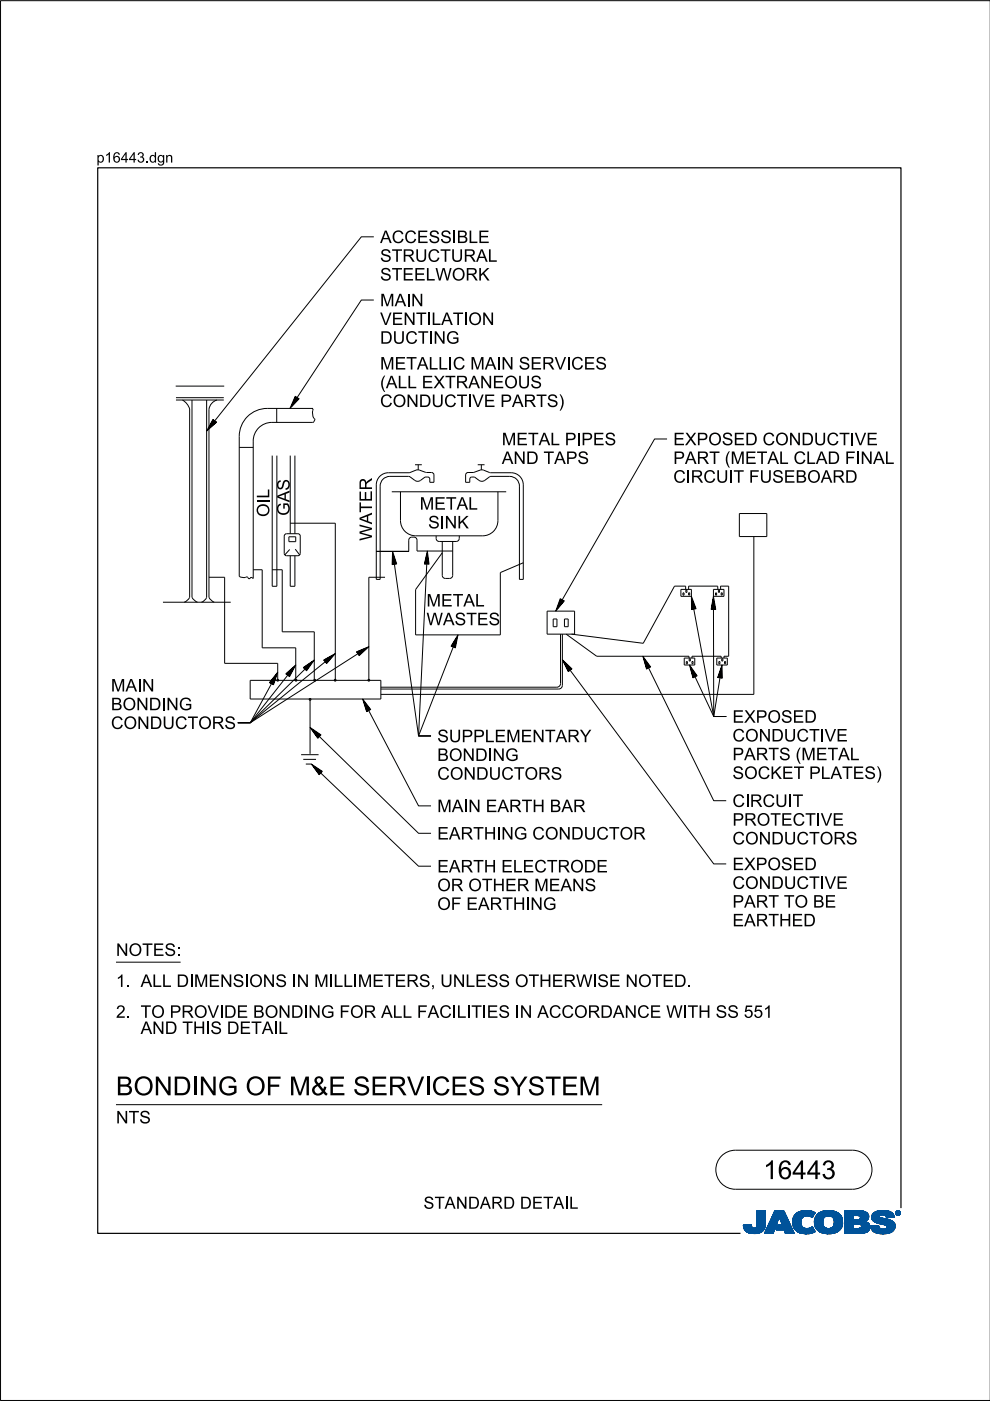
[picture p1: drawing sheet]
<svg xmlns="http://www.w3.org/2000/svg" width="210mm" height="297mm" viewBox="0 0 210 297" stroke-linecap="round" stroke-linejoin="round" font-family="sans-serif">
<defs><g id="words">
<g font-size="4">
<text x="24.6" y="232.2">BON</text>
<text x="36.6" y="232.2">DI</text>
<text x="42.2" y="232.2">N</text>
<text x="46.2" y="232.2">G OF M</text>
<text x="65.9" y="232.2">&amp;E SERVI</text>
<text x="91.5" y="232.2">CES SYSTEM</text>
<text x="161.8" y="250">16443</text>
</g>
<g font-size="2.6">
<text x="80.6" y="51.5">ACCESSI</text>
<text x="96.8" y="51.5">BLE</text>
<text x="80.6" y="59.5">STEELW ORK</text>
<text x="80.6" y="55.5">STRUCTURAL</text>
<text x="80.6" y="64.9">M</text>
<text x="83.7" y="64.9">AI</text>
<text x="87.2" y="64.9">N</text>
<text x="80.6" y="68.9">VEN</text>
<text x="88.2" y="68.9">TIATI</text>
<text x="91.5" y="68.9">L</text>
<text x="99.3" y="68.9">ON</text>
<text x="80.6" y="72.9">DUCTI</text>
<text x="91.9" y="72.9">N</text>
<text x="94.6" y="72.9">G</text>
<text x="80.6" y="82.3">(</text>
<text x="80.6" y="78.3">M</text>
<text x="81.8" y="82.3">ALLEXTRAN</text>
<text x="83.7" y="78.3">ETALLI</text>
<text x="96" y="78.3">C M</text>
<text x="102.8" y="78.3">AI</text>
<text x="104.4" y="82.3">EOUS</text>
<text x="106.3" y="78.3">N</text>
<text x="110" y="78.3">SERVI</text>
<text x="121.1" y="78.3">CES</text>
<text x="80.6" y="86.3">CON</text>
<text x="88.8" y="86.3">DUCTI</text>
<text x="100.1" y="86.3">VE PARTS)</text>
<text x="106.4" y="94.4">M</text>
<text x="109.5" y="94.4">ETALPI</text>
<text x="123.3" y="94.4">PES</text>
<text x="142.8" y="94.4">EXPOSED CON</text>
<text x="169.9" y="94.4">DUCTI</text>
<text x="181.2" y="94.4">VE</text>
<text x="106.4" y="98.4">AN</text>
<text x="111.5" y="98.4">D TAPS</text>
<text x="142.8" y="98.4">PART (</text>
<text x="154.9" y="98.4">M</text>
<text x="158" y="98.4">ETALCLAD FI</text>
<text x="182.4" y="98.4">N</text>
<text x="185.1" y="98.4">AL</text>
<text x="142.8" y="102.3">CI</text>
<text x="146.5" y="102.3">RCUI</text>
<text x="155.5" y="102.3">T FUSEBOARD</text>
<text x="57.1" y="109.6" transform="rotate(-90 57.1 109.6)">OIL</text>
<text x="61.4" y="109.4" transform="rotate(-90 61.4 109.4)">GAS</text>
<text x="89" y="108.1">M</text>
<text x="92.1" y="108.1">ETAL</text>
<text x="94.3" y="112">N</text>
<text x="96.9" y="112">K</text>
<text x="78.9" y="114.7" transform="rotate(-90 78.9 114.7)">WATER</text>
<text x="90.4" y="128.6">M</text>
<text x="93.5" y="128.6">ETAL</text>
<text x="90.4" y="132.6">W ASTES</text>
<text x="23.5" y="146.6">M</text>
<text x="26.6" y="146.6">AI</text>
<text x="30.1" y="146.6">N</text>
<text x="23.5" y="154.6">CON</text>
<text x="23.5" y="150.6">BON</text>
<text x="31.5" y="150.6">DI</text>
<text x="31.7" y="154.6">DUCTORS</text>
<text x="35.2" y="150.6">N</text>
<text x="37.9" y="150.6">G</text>
<text x="155.3" y="153.2">EXPOSED</text>
<text x="92.7" y="161.3">BON</text>
<text x="92.7" y="157.4">SUPPLEM</text>
<text x="100.7" y="161.3">DI</text>
<text x="104.4" y="161.3">N</text>
<text x="107.1" y="161.3">G</text>
<text x="110.4" y="157.4">EN</text>
<text x="115.5" y="157.4">TARY</text>
<text x="155.3" y="161.2">PARTS (</text>
<text x="155.3" y="157.2">CON</text>
<text x="163.5" y="157.2">DUCTI</text>
<text x="169.9" y="161.2">M</text>
<text x="173" y="161.2">ETAL</text>
<text x="174.8" y="157.2">VE</text>
<text x="92.7" y="165.3">CON</text>
<text x="100.9" y="165.3">DUCTORS</text>
<text x="155.3" y="165.2">SOCKET PLATES)</text>
<text x="92.7" y="172.2">M</text>
<text x="95.8" y="172.2">AI</text>
<text x="99.3" y="172.2">N</text>
<text x="103" y="172.2">EARTH</text>
<text x="116.6" y="172.2">BAR</text>
<text x="155.3" y="171.1">CI</text>
<text x="159" y="171.1">RCUI</text>
<text x="168" y="171.1">T</text>
<text x="92.7" y="178">EARTH</text>
<text x="105.3" y="178">I</text>
<text x="109" y="178">G CON</text>
<text x="121.1" y="178">DUCTOR</text>
<text x="155.3" y="179">CON</text>
<text x="155.3" y="175.1">PROTECTI</text>
<text x="163.5" y="179">DUCTORS</text>
<text x="174" y="175.1">VE</text>
<text x="92.7" y="185">EARTH</text>
<text x="106.3" y="185">ELECTRODE</text>
<text x="155.3" y="184.5">EXPOSED</text>
<text x="92.7" y="188.9">OR OTH</text>
<text x="107.1" y="188.9">ER M</text>
<text x="116.4" y="188.9">EAN</text>
<text x="124" y="188.9">S</text>
<text x="155.3" y="188.5">CON</text>
<text x="163.5" y="188.5">DUCTI</text>
<text x="174.8" y="188.5">VE</text>
<text x="92.7" y="192.9">OF EARTH</text>
<text x="111.4" y="192.9">I</text>
<text x="115.1" y="192.9">G</text>
<text x="155.3" y="196.4">EARTH</text>
<text x="155.3" y="192.4">PART TO BE</text>
<text x="167.8" y="196.4">ED</text>
<text x="24.6" y="202.7">N</text>
<text x="27.3" y="202.7">OTES:</text>
<text x="24.6" y="209.3">1. ALLDI</text>
<text x="41.1" y="209.3">M</text>
<text x="44.2" y="209.3">EN</text>
<text x="49.3" y="209.3">SI</text>
<text x="52.8" y="209.3">ON</text>
<text x="62.9" y="209.3">N</text>
<text x="66.6" y="209.3">M</text>
<text x="70.7" y="209.3">L</text>
<text x="75.9" y="209.3">M</text>
<text x="78.9" y="209.3">ETERS,UN</text>
<text x="98.7" y="209.3">LESS OTH</text>
<text x="117" y="209.3">ERW I</text>
<text x="126.7" y="209.3">SE N</text>
<text x="135.3" y="209.3">OTED.</text>
<text x="24.6" y="215.8">2. TO PROVI</text>
<text x="47.5" y="215.8">DE BON</text>
<text x="61.7" y="215.8">DI</text>
<text x="65.4" y="215.8">N</text>
<text x="68.1" y="215.8">G FOR ALLFACII</text>
<text x="96.8" y="215.8">L</text>
<text x="99.9" y="215.8">TI</text>
<text x="110.2" y="215.8">N</text>
<text x="113.9" y="215.8">ACCORDAN</text>
<text x="135.1" y="215.8">CE W I</text>
<text x="145.8" y="215.8">TH</text>
<text x="151.7" y="215.8">SS 551</text>
<text x="29.8" y="219.2">AN</text>
<text x="34.9" y="219.2">D TH</text>
<text x="43.6" y="219.2">I</text>
<text x="44.6" y="219.2">S DETAI</text>
<text x="59" y="219.2">L</text>
<text x="24.6" y="238.2">N</text>
<text x="27.3" y="238.2">TS</text>
<text x="89.8" y="256.3">STAN</text>
<text x="99.2" y="256.3">DARD DETAI</text>
<text x="120.6" y="256.3">L</text>
</g>
<g font-size="2.2">
<text x="20.5" y="34.5">p16443.</text>
<text x="31.6" y="34.5">dgn</text>
</g>
</g></defs>
<g fill="none" stroke="#00539a" stroke-width=".21">
<path d="M157.6 259.8h1.7M157.6 259.9h1.7M157.6 259.9l1.7 .1M157.6 260h1.8M158.1 259.7h1.2M159.3 259.7h-1.7l.1 .7M159.3 259.7h-.9M159.3 259.7l.1 .3M159.4 260l.1 .3M160.4 260l-.2 .3h2M160.5 259.6h1.8M160.5 259.6l-.1 .4"/>
<path d="M160.5 259.7h1.8M160.5 256.7v2.9M160.5 256.9h1.8M160.5 257.5h1.8M160.5 256.7h1.8v2.7M160.5 256.8h1.8M160.5 256.8l1.8 .1M160.5 256.9l1.8 .1M160.5 257h1.8M160.5 257.1h1.8M160.5 257.2h1.8M160.5 257.2l1.8 .1"/>
<path d="M160.5 257.3h1.8M160.5 257.4h1.8M160.5 257.4l1.8 .1M160.5 257.6h1.8M160.5 257.6l1.8 .1M160.5 257.7h1.8M160.5 257.8h1.8M160.5 257.9h1.8M160.5 258h1.8M160.5 258.1h1.8M160.5 258.1l1.8 .1M160.5 258.2h1.8"/>
<path d="M160.5 258.3h1.8M160.5 258.3l1.8 .1M160.5 258.4h1.8M160.5 258.5h1.8M160.5 258.5l1.8 .1M160.5 258.6h1.8M160.5 258.6l1.8 .1M160.5 258.7h1.8M160.5 258.8h1.8M160.5 258.9h1.8M160.5 259h1.8M160.5 259.1h1.8"/>
<path d="M160.5 259.2h1.8M160.5 259.3h1.8M160.5 259.8h1.8M162.2 260h-1.8M162.2 259.9v.3M162.2 259.9h-1.8M162.2 259.8h-1.7M162.3 259.4l-.1 .5M162.3 259.4v-2.7h-1.8v2.9M162.3 259.5h-1.8M162.3 259.6h-1.8M162.3 256.7l-1.8 .1"/>
<path d="M162.3 259.4h-1.8M163.7 258.1h3.1M163.7 258h3.1M163.7 257.9h3M163.8 257.8h2.9M163.8 257.7h2.9M163.8 257.7h2.8M163.9 257.6h2.7M163.9 257.5h2.7M164 257.4h2.5M164 257.3h2.5M164.1 257.2h2.3"/>
<path d="M164.1 257.1h2.3M164.1 257h2.3M164.2 257h2.1M164.2 256.9h2.1M164.2 256.8h2.1M164.3 256.7h1.9l2.2 4.8h-1.9l-.3-.8h-1.7l.4-1h1l-.7-1.7-1.3 3.5h-1.8zM164.5 260h-1.7M164.5 259.9l-1.7 .1M164.5 259.9h-1.7M164.5 259.8l-1.7 .1M164.6 259.8h-1.7M164.6 259.7l-1.7 .1"/>
<path d="M164.6 259.7h-1.7M164.6 259.6h-1.7M164.6 259.5l-1.6 .1M164.7 259.5h-1.7M164.7 259.4l-1.7 .1M164.7 259.4h-1.7M164.7 259.3l-1.6 .1M164.7 259.3h-1.6M164.8 259.2l-1.7 .1M164.8 259.2h-1.7M164.8 259.1l-1.6 .1M164.8 260h2.9"/>
<path d="M164.8 259.1h-1.6M164.8 259.9h2.9M164.8 259l-1.6 .1M164.9 259.9h2.7M164.9 259h-1.7M164.9 259.8h2.7M164.9 258.9h-1.6M164.9 258.8h-1.6M164.9 259.7h2.7M164.9 259.7l-.4 1 3.6 .1M165 258.7h-1.6M165 258.6l-1.6 .1"/>
<path d="M165 258.6h-1.6M165 258.5l-1.6 .1M165 258.5h-1.6M165.1 258.4l-1.6 .1M165.1 258.4h-1.6M165.1 258.3l-1.6 .1M165.1 258.3h-1.6M165.1 258.2l-1.5 .1M165.1 258.2h-1.5M165.2 258.1l-1.6 .1M165.2 258.1h-1.6M165.2 258l.7 1.7h-1"/>
<path d="M165.2 258l.7 1.7M165.3 258.1h1.5M165.3 258.1l1.6 .1M165.3 258.2h1.6M165.3 258.2l1.6 .1M165.3 258.3h1.6M165.4 258.3l1.6 .1M165.4 258.4h1.6M165.4 258.4l1.6 .1M165.4 258.5h1.6M165.4 258.5l1.7 .1M165.4 258.6h1.7"/>
<path d="M165.5 258.6l1.6 .1M165.5 258.7h1.6M165.5 258.8h1.7M165.5 258.9h1.7M165.6 258.9h1.6M165.6 259h1.7M165.6 259l1.7 .1M165.6 259.1h1.7M165.6 259.1l1.7 .1M165.7 259.2h1.7M165.7 259.2l1.7 .1M165.7 259.3h1.7"/>
<path d="M165.7 259.3l1.7 .1M165.7 259.4h1.7M165.8 259.4l1.7 .1M165.8 259.5h1.7M165.8 259.5l1.7 .1M165.8 259.6h1.7M166.2 256.7l2.2 4.8M166.2 256.8l-1.9-.1-2.2 4.8h1.8l1.3-3.5M168 258.9l.4 1.5M168 258.9h1.8M168 259h1.8M168 259.1h1.8"/>
<path d="M168 259.2h1.8M168 259.2l1.8 .1M168 259.3h1.8M168 259.3l1.8 .1M168.1 259.4h1.8M168.1 259.5h1.7M168.1 259.4l1.7 .1M168.1 259.5l1.8 .1M168.1 259.6h1.8M168.1 259.7h1.8M168.1 259.7l1.8 .1M168.1 259.8h1.8"/>
<path d="M168.1 259.8l1.8 .1M168.2 260h1.8M168.2 259.9h1.8M168.3 258l-.3 .9M168.9 257.3l-.6 .7M169.1 257.1h3.6M169.2 257h3.4M169.4 256.9h3.1M169.5 256.9h2.9M169.8 256.8h2.4M169.8 259.1a1.33 1.33 0 0 0 .8 1.4 1.33 1.33 0 0 0 1.5-.3l.2-.1M169.8 259.1h-1.8"/>
<path d="M169.8 259l-1.8 .1M169.9 258.8l-1.9 .1M169.9 258.8h-1.9M169.9 258.7h-1.9M169.9 258.6h-1.8M169.9 258.6l-1.9 .1M169.9 258.5l-1.8 .1M169.9 258.5h-1.8M169.9 258.4l-1.8 .1M170 258.4h-1.9M170 258.4l-.2 .7M170 258.3l-1.8 .1"/>
<path d="M170 258.3h-1.8M170 258.2l-1.8 .1M170.1 258.2h-1.9M170.1 258.1l-.1 .3M170.1 258.1l-1.9 .1M170.2 258.1h-2M170.3 258h-2.1M170.3 256.7l-1.4 .5M170.3 256.7h1.5M170.3 256.7a4 4 0 0 1 2.5 .4M170.4 258h-2.1M170.4 257.9h-2.1"/>
<path d="M170.6 257.8l-2.3 .1M170.6 257.9l-.5 .2M170.8 257.8h-2.5M171.5 256.7l-1.7 .1M171.5 256.7l.6 .1M171.7 257.8h.7M171.8 257.9h.6M171.9 258h.4M172.1 258.1h.2M172.2 258.1h.1M172.3 258h-.3M172.4 257.8h-.8"/>
<path d="M172.4 257.7l-4 .1M172.5 257.7h-4.1M172.5 257.6l-4 .1M172.5 257.6h-4M172.6 257h-3.3M172.6 257.5l-4.1 .1M172.6 257.5h-4M172.6 257.4l-4 .1M172.7 257.4h-4M172.7 259h1.8M172.7 259.2h1.8M172.7 259.3h1.8"/>
<path d="M172.7 259.3l1.8 .1M172.7 259.4h1.8M172.7 257.3l-3.9 .1M172.7 259.5h1.8M172.7 259.5l1.8 .1M172.7 259.6h1.8M172.7 259.7h1.8M172.7 258.6h1.8M172.7 257.3h-3.9M172.8 259.8h1.8M172.8 257.2l-3.9 .1M172.8 259.9h1.8"/>
<path d="M172.8 259.9l.3 .6M172.8 259.8l1.8 .1M172.8 259.9l1.8 .1M172.8 257.2h-3.9M172.8 260h1.8M172.8 257.1l-.6 1.1a1.75 1.75 0 0 0-1.6-.3M172.9 257.1l-3.9 .1M173 257.8l-.3 1.3h1.8M173 257.8h5.3M173.1 257.7h5.2M173.1 257.7h5.1M173.1 257.6h5.1"/>
<path d="M173.2 257.6h4.9M173.2 257.5h4.8M173.4 257.4h4.6M173.4 257.4h4.5M173.5 257.3h4.4M173.6 257.2l4.2 .1M173.6 257.2h4.1M173.7 257.1l4 .1M173.8 257.1h3.8M173.9 257h3.5M174 257h3.3M174.1 256.9h3.2"/>
<path d="M174.2 256.9h2.8M174.4 256.8h2.6M174.5 259h-1.8M174.5 259.2a1.15 1.15 0 0 0 1.3 1.3M174.5 259.2l-1.8-.1 .1 .8M174.5 258.9l-1.8 .1M174.5 258.9h-1.8M174.5 258.8l-1.8 .1M174.5 258.7l-1.8 .1M174.5 258.7h-1.8M174.5 258.6l-1.8 .1M174.5 258.5l-1.8 .1"/>
<path d="M174.6 258.5h-1.9M174.6 256.8h1.9M174.6 258.4l-.1 .8M174.6 258.4h-1.8M174.6 258.4l-1.9 .1M174.6 258.3l-1.8 .1M174.6 258.3h-1.8M174.7 258.2h-1.9M174.7 258.1l-.1 .3M174.8 258.1l-2 .1M174.8 258.1h-1.9M174.9 256.7a3.2 3.2 0 0 1 3.6 1.4l.1 .8-.1 1.1"/>
<path d="M174.9 258l-1.9 .1M175 258h-2M175.1 257.9l-.4 .2M175.1 257.9h-2.1M175.2 257.9h-2.2M175.5 256.7h.7M175.7 257.8l-.6 .1M175.7 257.8l.6 .1M175.7 257.8h-2.7M176 257.8h2.4M176.2 257.9h2.2M176.3 257.9l.5 .5"/>
<path d="M176.4 258h2M176.4 256.7h-1.5a2.68 2.68 0 0 0-1.9 1.1M176.5 258l2 .1M176.5 258.1h2M176.6 258.1h1.9M176.6 258.2h1.9M176.7 258.2l1.8 .1M176.7 258.3h1.8M176.7 258.3l1.9 .1M176.7 259.9h1.8M176.7 258.4h1.9M176.8 258.4l.1 .5"/>
<path d="M176.8 258.4l1.8 .1M176.8 258.5h1.8M176.8 258.6h1.8M176.9 258.8h1.7M176.9 258.8l1.8 .1M176.9 258.7h1.7M176.9 259.4h1.8M176.9 259.2l1.8 .1M176.9 259.1h1.8M176.9 259.2h1.8M176.9 258.9v.3M176.9 259.2a1.11 1.11 0 0 1-1.1 1.3"/>
<path d="M176.9 259h1.8M176.9 258.9h1.8M176.9 259.3h1.8M176.9 259.3l1.8 .1M178 257.4l-4.7 .1M178.4 257.9h-2.1l.5 .5M178.5 259.7l-1.7 .1M178.5 259.8l-1.8 .1M178.5 259.8h-1.7M178.5 260l-.2 .5M178.5 259.9l-1.8 .1M178.5 260h-1.8"/>
<path d="M178.6 259.7h-1.8M178.6 258.5l-1.8 .1M178.6 259.6h-1.8M178.6 259.5l-1.8 .1M178.6 259.5h-1.8M178.7 259.4h-1.8M179.1 259.7h1.8M179.1 259.5h5.2M179.1 256.9h4.4M179.1 257.5h5M179.1 256.8h4M179.1 256.8h3.4"/>
<path d="M179.1 257h4.5M179.1 257.1h4.7M179.1 257.1l4.7 .1M179.1 257.2h4.8M179.1 257.2l4.8 .1M179.1 257.3h4.8M179.1 257.3l4.9 .1M179.1 257.4h4.9M179.1 257.4l5 .1M179.1 257.6h5M179.1 257.6l5 .1M179.1 257.7h5"/>
<path d="M179.1 257.7l1.8 .1M179.1 257.8h1.8M179.1 257.9h1.8M179.1 258h1.8M179.1 258.1h1.8M179.1 258.2h1.8M179.1 258.3h1.8M179.1 258.4h1.8M179.1 258.5h1.8M179.1 258.5l1.8 .1M179.1 258.6h4.8M179.1 258.7h4.7"/>
<path d="M179.1 258.7h4.6M179.1 258.8h4.5M179.1 258.9h4.5M179.1 258.9h4.3M179.1 259h4.4M179.1 259l4.5 .1M179.1 259.1h4.6M179.1 259.1l4.7 .1M179.1 259.2h4.8M179.1 259.2l4.9 .1M179.1 259.3h5M179.1 259.3l5.1 .1"/>
<path d="M179.1 259.4h5.1M179.1 259.4l5.1 .1M179.1 259.5l1.8 .1M179.1 259.6h1.8M179.1 259.8h1.8M179.1 259.9h1.8M179.1 260h1.8M180.9 257.7v.9M181.8 259.5h-.9v1v-1M181.8 259.5h.2M181.8 259.5l.8 .3M182.1 257.7l2.1 .1"/>
<path d="M182.2 257.8h2M182.2 259.5l2.1 .1M182.3 258.5h1.7M182.3 258.5l-1.4 .1M182.3 257.9h1.9M182.4 257.9h1.8M182.4 257.9v.1M182.4 257.9l-.4-.2h-1.1v.9M182.4 258h1.8M182.4 258v.3M182.4 258.3l-.1 .2M182.4 259.6h1.9"/>
<path d="M182.4 258.1h1.8M182.4 258.1l1.8 .1M182.4 258.2h1.8M182.5 259.7h1.9M182.5 256.9l1.1 .1M182.5 259.7l1.9 .1M182.6 259.8h1.8M182.6 259.8v.4l-.2 .2M182.7 259.9h1.7M182.9 256.8h-3.8v4.7M183.3 256.9l-4.2-.1v4.7M183.6 257l.4 .4"/>
<path d="M183.9 259.2l.2 .2M184 258.5l-2.1 .1M184 258.5h-1.8M184 257.4l.1 .2M184.1 258.4l-.8 .6 .6 .2M184.1 258.4h-1.8M184.1 258.3l-1.7 .1M184.1 258.3h-1.7M184.1 257.6l.1 .6M184.1 258.2l-1.7 .1M184.1 259.4l.3 .5v.6M184.2 258.2l-.1 .2"/>
<path d="M184.2 258h-1.8M184.4 259.9h-1.7M184.5 260h-1.8M184.6 259.9v.2M184.6 259.9h1.7M184.6 260h1.7M184.8 258.1h1.7M184.8 258l.2 .7M184.8 258h1.7M184.8 258.3h2.5M184.8 258.3l2.8 .1M184.8 258.1l1.8 .1"/>
<path d="M184.8 258.2h2M184.8 258.4h3M184.8 258.4l3.2 .1M184.9 258.2l2.1 .1M184.9 257.6h4.6M184.9 258.5h3.4M184.9 258.5l3.6 .1M184.9 258.6h3.7M184.9 257.5h4.5M185 257.5h4.4M185 258.6l3.7 .1M185 258.7h3.9"/>
<path d="M185 258.7l.6 .4M185 257.4h4.3M185 257.4h4.4M185.1 258.7l3.9 .1M185.1 258.8h.7M185.1 257.3h4.1M185.2 258.9h.6M185.2 258.9l4.1 .1M185.3 257.2h3.9M185.3 259h4M185.3 257.1l3.8 .1M185.4 257.1h3.7"/>
<path d="M185.4 259l4 .1M185.5 257h3.5M185.5 259.1h4M185.6 259.1l3.9 .1M185.6 259.1l.5 .2M185.7 259.2h3.9M185.7 256.9h3M185.8 259.2l3.8 .1M185.8 258.9h3.4M185.9 258.8h3.2M185.9 256.8h2.7M185.9 256.8l-.8 .5-.3 .7"/>
<path d="M185.9 256.8l.7-.1a3.3 3.3 0 0 1 2.7 .6h-4.2M186 259.3h3.6M186.1 256.8h2.3M186.1 259.4h3.6M186.1 259.3l1.5 .4 .4 .2M186.3 259.8l-.5 .1M186.3 259.8l-1.7 .1M186.3 259.8v.3M186.3 259.4h3.4M186.4 257.9h-1.6M186.4 257.9l.1 .1M186.5 257.9h-1.7"/>
<path d="M186.5 257.8h-1.7M186.5 258v.1M186.5 257.8l-.1 .1M186.5 257.7h-1.6M186.5 259.4l3.2 .1M186.5 258.1l.1 .1M186.6 257.6l-1.7 .1M186.6 258.2l.4 .1M186.7 256.7h.8M186.7 259.5h3M186.8 257.6h-1.9M186.9 259.5l2.9 .1"/>
<path d="M187 258.3l1.7 .4 .9 .6M187.2 259.6h2.6M187.3 257.6h2.2M187.4 259.7h2.4M187.6 257.6l1.9 .1M187.6 259.7h2.2M187.6 257.7h2M187.7 257.7a1.07 1.07 0 0 0-1.2 .1M187.7 257.7l.1 .1M187.7 257.8h1.9M187.8 257.8h1.7M187.8 256.7h-1.3"/>
<path d="M187.8 257.8l.1 .4M187.8 257.9h1.7M187.8 257.9h1.8M187.9 258h1.7M187.9 258l1.7 .1M187.9 258.1h1.1M187.9 258.1h1.7M187.9 259.9h1.9M188 259.9l.1 .2M188 260h1.8M188.1 257h-2.6M188.2 257h.6"/>
<path d="M188.7 256.9h-2.9M189.3 257.3l.3 .8-1.7 .1M189.6 259.3l.2 .4v.6M189.8 259.9l-1.8 .1M189.8 259.8h-2.1M189.8 259.8h-1.9M189.9 257.2v.1M189.9 257.1h.1M189.9 257.2h.1M189.9 257.3h.1M189.9 257.3l.2 .3M190 257.4h.1"/>
<path d="M190 257.4l.1 .1M190 257.5h.2M190 257.2v.1M190 257.2l.2 .3M190 257.3l.2 .2M190 257.1h-.1M190 257h-.1M190.1 257h-.2M190.1 257.5l.2 .1M190.1 256.9h-.1M190.1 257.6h.6M190.2 256.8l-.1 .1"/>
<path d="M190.2 257.5l.2 .1M190.2 257.5l-.1 .1M190.2 257.6h.4M190.2 256.9h.4M190.2 256.9h.4l-.1 .3 .2 .3-.3-.3-.2 .3zM190.2 256.9v.6l.1-.3 .3 .3M190.2 257h.4M190.2 257.1h.1M190.2 257.1h.5M190.2 257.2h.5M190.2 257.2l.3 .1M190.2 257.3h.1"/>
<path d="M190.2 257.4h.1M190.2 257.4l.1 .1M190.2 256.8h-.1M190.3 257h.2v.1l-.2 .1zM190.3 257v.2M190.3 257h-.1M190.4 257.2l.2 .3M190.4 257.6h.1M190.4 256.8h-.2l-.2 .4M190.4 256.7a.5 .5 0 0 1 .5 .5 .5 .5 0 0 1-.5 .5M190.4 256.8l.4 .2v.2M190.4 256.7a.5 .5 0 0 0-.5 .5 .5 .5 0 0 0 .5 .5l-.3-.1"/>
<path d="M190.4 256.8l.3 .1 .1 .3M190.4 256.7l-.4 .2-.1 .3M190.4 256.7v.1M190.4 257.6v.1M190.4 256.7l.3 .1 .2 .4M190.4 257h-.1l.1 .2M190.4 257l.2 .1-.2 .1M190.4 257h.1M190.5 257.3h.1M190.5 257.3l.1 .1M190.5 257.2l.2 .3M190.5 257.4h.1"/>
<path d="M190.5 257.1h.2M190.5 257.4l.2 .1M190.5 257l-.1 .2M190.5 256.7h-.3M190.6 257.5h.2M190.6 256.8h.1M190.6 257.1l-.1 .1M190.7 257.1h-.1M190.7 257.1l-.2 .1M190.7 257.1l-.5-.2v.6l.1-.3M190.7 257h-.1M190.7 256.8l.1 .1"/>
<path d="M190.7 256.8h-.6M190.7 256.9h.2M190.8 257h.1M190.8 257.6h-.2M190.8 257.2v.2l-.4 .2M190.8 257.2l-.1 .3-.3 .1M190.8 257.1h.1M190.8 257.2h.1M190.9 257.4l-.2 .1M190.9 257.4h-.1M190.9 257.3l-.1 .1M190.9 257.3h-.1"/>
<path d="M190.9 257.2h.1M190.9 257.2l-.1 .3-.4 .2M190.9 257.1h-.1M157.7 260.1h1.7M157.7 260l1.7 .1M157.7 260.2h1.8M157.7 260.2l1.8 .1M157.7 260.3h1.8M157.7 260.3l1.9 .1M157.7 260.4h4.4M157.7 260.4l.4 .5M157.7 260.4l4.4 .1"/>
<path d="M157.8 260.5h4.3M157.8 260.6h4.3M157.8 260.7h4.2M157.9 260.7h4.1M157.9 260.8h4M158 260.8h3.9M158 260.9h3.9M158.1 260.9h3.3M158.1 261h3.6M158.2 261h3.5M158.3 261.1h3.2M158.4 261.2h3.1"/>
<path d="M158.5 261.2h2.9M158.6 261.3h2.7M158.7 261.4h2.4M158.8 261.4h2.1M159.1 261.5h1.6M159.5 260.3l.3 .1 .4-.1M159.7 261.5h.7M160.9 261.4h.1M161.5 260.9h.2M161.6 261.1h-3.3M162.1 260.3l-2 .1M162.2 260.2l-1.9 .1"/>
<path d="M162.2 260.2a2.25 2.25 0 0 1-2.8 1.3l-.9-.2-.4-.4M162.2 260.2h-1.9M162.2 260.1l-1.8 .1M162.2 260.1h-1.8M162.2 260l-1.8 .1M164 261.4h-1.9M164 261.3l-1.9 .1M164 261.3h-1.8M164 261.2l-1.8 .1M164 261.2h-1.8M164.1 261.1l-1.9 .1M164.1 261.1h-1.8"/>
<path d="M164.1 261l-1.8 .1M164.1 261h-1.8M164.1 260.9l-1.8 .1M164.2 260.9h-1.8M164.2 260.8l-1.8 .1M164.2 260.8h-1.8M164.2 260.7l-1.8 .1M164.2 260.7h-1.7M164.2 260.6l-1.7 .1M164.3 260.6h-1.8M164.3 260.5h-1.8M164.3 260.4l-1.7 .1"/>
<path d="M164.3 260.4h-1.7M164.3 260.3l-1.7 .1M164.4 260.3h-1.8M164.4 260.2l-1.7 .1M164.4 260.2h-1.7M164.4 260.1l-1.7 .1M164.4 260.1h-1.7M164.5 260l-1.8 .1M164.5 260.7h3.5M164.6 260.7h3.4M164.6 260.6h3.4M164.6 260.5h3.4"/>
<path d="M164.6 260.5h3.3M164.6 260.4h3.3M164.7 260.4h3.2M164.7 260.3h3.2M164.7 260.3h3.1M164.7 260.2h3.1M164.8 260.1h3M164.8 260.1h2.9M166.3 260.8h1.8M166.3 260.8l1.8 .1M166.3 260.9h1.8M166.3 260.9l1.8 .1"/>
<path d="M166.3 261h1.9M166.3 261l1.9 .1M166.4 261.1h1.8M166.4 261.1l1.8 .1M166.4 261.2h1.9M166.4 261.2l1.9 .1M166.4 261.3h1.9M166.5 261.3l1.8 .1M166.5 261.4h1.9M166.5 261.5h1.9M166.5 261.5l-.3-.8 .3 .8h1.9M168.2 260l1.9 .1"/>
<path d="M168.2 260.1h1.9M168.2 260.1l1.9 .1M168.2 260.2h2M168.3 260.2l2 .1M168.3 260.3h2.1M168.3 260.3l2.2 .1M168.3 260.4h2.5M168.4 260.4l.6 .7M168.4 260.4l4.1 .1M168.5 260.5h4M168.5 260.6h4M168.6 260.7h4"/>
<path d="M168.6 260.7l4 .1M168.7 260.8h3.9M168.7 260.8l4 .1M168.8 260.9h3.9M168.9 260.9l3.8 .1M168.9 261h3.9M169 261l3.8 .1M169 261.1h3.9M169 261.1a4.2 4.2 0 0 0 3.8 0M169.1 261.1h3.8M169.2 261.2h3.5M169.3 261.3h3.2"/>
<path d="M169.5 261.4h2.8M169.6 261.4h2.6M170 261.5h2M170.6 261.6h.4M171.5 260.4h.9M171.6 260.4h.8M171.8 261.5h-1.5M171.8 260.3h.6M172 260.3h.3M172 260.2h.3M172.1 260.2h.2M172.2 260.1h.1"/>
<path d="M172.3 260.1l.6 1M172.6 261.2l-3.3 .1M172.8 260.1h1.9M172.9 260.1l1.9 .1M172.9 260.2h1.9M172.9 260.2l2 .1M172.9 260.3h2.2M173 260.3l2.1 .1M173 260.4h2.4M173 260.4h5.3M173.1 260.5h5.2M173.1 260.5l.7 .6 .8 .4"/>
<path d="M173.1 260.6h5.2M173.2 260.6h5M173.3 260.7h4.9M173.3 260.7h4.8M173.3 260.8h4.7M173.4 260.9h4.5M173.5 260.9h4.4M173.5 261h4.3M173.6 261h4.2M173.7 261.1h4M173.8 261.1h3.8M173.8 261.2h3.7"/>
<path d="M174 261.2h3.4M174.2 261.4h2.9M174.3 261.4h2.7M175.1 261.5h1.4M175.3 261.6h.4M176.6 260.2h1.9M177 261.4l-1 .2-1.4-.1h2.2M177.3 261.3h-3.3M178.1 260.8h-4.8M178.3 260.5l-.6 .6-.7 .3M178.3 260.4h-2.2M178.4 260.3l-2.2 .1"/>
<path d="M178.4 260.3h-2l-.6 .2M178.5 260.2l-2.1 .1M178.5 260.2h-2M178.5 260.1h-1.9M178.5 260l-1.9 .1M179.1 261.5h3.4M179.1 260.1h1.8M179.1 260.1l1.8 .1M179.1 260.2h1.8M179.1 260.2l1.8 .1M179.1 260.3h1.8M179.1 260.4h1.8"/>
<path d="M182.3 260.4h2.1M182.4 260.4h2M182.4 260.4l-.6 .1M183.1 261.4l-4 .1M183.4 261.3l-4.3 .1M183.5 261.3h-4.4M183.7 261.3h-.1M183.7 261.2l-4.6 .1M183.8 261.2h-4.7M183.9 261.1l-4.8 .1M184 261.1h-4.9M184 261l-4.9 .1"/>
<path d="M184.1 261l-.8 .4-1.1 .1M184.1 261h-5M184.1 260.9l-5 .1M184.2 260.9h-5.1M184.2 260.8l-5.1 .1M184.3 260.8h-5.2M184.3 260.7l-5.2 .1M184.3 260.7h-5.2M184.4 260.6l-5.3 .1M184.4 260.6h-5.3M184.4 260.5h-5.3M184.4 260.5l-.3 .5"/>
<path d="M184.4 260.4l-5.3 .1M184.5 260l-1.8 .1M184.5 260.2l-2 .1M184.5 260.3h-2M184.5 260.1h-1.9M184.5 260.2h-1.9M184.6 260.1l.1 .3M184.6 260.1h1.7M184.6 260.1h1.8M184.6 260.1l1.8 .1M184.6 260.2h1.8M184.6 260.2l1.8 .1"/>
<path d="M184.7 260.3h1.8M184.7 260.3l1.8 .1M184.7 260.4a2.52 2.52 0 0 0 2.7 1.2M184.7 260.4h1.9M184.7 260.5h2M184.7 260.5h2.1M184.8 260.6h2.1M184.8 260.6h4.8M184.8 260.7h4.7M184.9 260.8h4.6M184.9 260.8h4.5M185 260.9h4.4"/>
<path d="M185.1 260.9h4.3M185.1 261h4.3M185.2 261.1h4M185.2 261.1h3.9M185.3 261.2h3.7M185.4 261.2h3.5M185.5 261.3h3.4M185.7 261.3h3.1M185.8 261.4h2.7M185.9 261.5h2.4M186.3 260.1a1.08 1.08 0 0 0 1.4 .5M186.4 261.5h1.6"/>
<path d="M186.6 261.6h.9M188 260.4h1.8M188 260.4l-.3 .2M188.1 260.3h1.7M188.1 260.1l-.1 .3M188.1 260.2h1.7M188.3 261.5l-.9 .1M188.9 261.3l-.6 .2M189.3 261.1h-4.1M189.4 260.9l-.5 .4M189.6 260.7h-4.8M189.7 260.6h-2"/>
<path d="M189.7 260.5h-1.9M189.7 260.5h-1.8M189.7 260.4h-1.7M189.7 260.3h-1.6M189.8 260.2h-1.7M189.8 260.3l-.4 .6M189.8 260.1h-1.7M189.8 260h-1.7"/>
<circle cx="190.4" cy="257.2" r=".51"/>
<circle cx="190.4" cy="257.2" r=".42"/>
</g>
<g fill="none" stroke="#000" stroke-width=".21">
<path d="M210 .1h-209.9v296.8h209.9M79.3 50.2h-2.7l-31.5 39.6 .1-.3 .2 .1-.6 .5 .4-.7 .4 .2-1.1 .9 .7-1.2 .6 .2-1.6 1.4 1-1.8 .7 .4-2.1 1.9 1.4-2.5 .7 .6M79.3 63.6h-2.7l-14 21.3 .1-.3 .2 .1-.5 .5 .3-.8 .4 .3-1 1 .6-1.3 .6 .2-1.5 1.5 .9-1.9 .7 .4-1.9 2 1.1-2.6 .8 .6M37.3 81.9h10.2M37.3 84.3h10.2M37.3 84.8h10.2M38.7 84.8l.8 .6 .7 1.3v40l-.5 .6-.6 .4M40.7 84.8v41.9l.5 .6 .7 .4M43.8 84.8v41.9l-.4 .6-.7 .4M46 84.8a2.38 2.38 0 0 0-1.7 2v39.9l.5 .6 .6 .4M50.7 94.9h3M57.7 96.6v27.7h1v-27.7"/>
<path d="M58.7 86.6v3M61.5 96.6v16.6M62.5 96.6v16.6M66.1 86.6h.2a3.3 3.3 0 0 0 .5 2.3l-.3 .5-.2 .2h-8.7a4 4 0 0 0-3.9 3.9v29.1l-.4-.2a.47 .47 0 0 1-.5 .3 .47 .47 0 0 1-.4-.4l-1 .1-.7-.2v-29.7a5.9 5.9 0 0 1 6-5.9h9.6M88 98.5h1.4M88.7 98.5v1.1M101.3 98.5h1.4M102.1 98.5v1.1M141.4 93.1h-2.6l-19.9 34.7v-.3h.2l-.5 .7 .3-.8 .4 .1-.9 1.1 .5-1.3 .6 .2-1.4 1.6 .8-2 .7 .3-1.8 2.2 1-2.7 .8 .5M60.3 113.4l.5-.2h2.4l.4 .2 .1 3.9-.3 .5h-2.6l-.5-.2zM61.3 113.8h1.4v1h-1.4zM61.4 116.5l-1 1.1"/>
<path d="M61.5 117.8v6.5h1v-6.5M61.5 110.9h9.6v33.3M62.6 116.4l.9 1.3M80.5 101l.7-.5 .7-.2 4.8-.1 1.7-.6 .5 .1a5.2 5.2 0 0 0 2.9 .6l.2 .4v1.6h-.9v-1l-.4-.2h-.6l-.9 .7a1.03 1.03 0 0 1-1.3 0l-1.3-.8h-3.9a2.05 2.05 0 0 0-2.1 2.1v19.7h-.8v-20l.1-.8zM83.1 104.3h24.2M83.1 119.7l1-.1-.9-2.7-.1 2.8 .9-.2-.7-2-.1 2.1 .6-.2-.4-1.4-.1 1.4 .4-.1-.2-.8-.1 .8 .2-.1-.1-.3 5.2 37.1h2.7M90 119.6h1l-.4-2.8-.6 2.8 .8-.1-.2-2.1-.5 2.1 .6-.1-.2-1.5-.3 1.4h.4l-.1-.9-.1 .8h.2l-.1-.3-1.8 37.1h2.7M93.8 114.8v7.2a.65 .65 0 0 0 .6 .6h.9a.65 .65 0 0 0 .7-.6M93.8 117.2l-5.7 7.8v9.6h18v-13.2l4.8-2.1M96 116.8h-7.6v-2.3a.9 .9 0 0 0-.9-.6 .9 .9 0 0 0-.8 .6v2.4h-6.9M96 114.8v7.2M97.4 113.6v.6a.64 .64 0 0 1-.7 .6h-3.6a.64 .64 0 0 1-.6-.6v-.6"/>
<path d="M98.7 100.7l.1-.3 .4-.2a4.6 4.6 0 0 0 2.9-.6l1.9 .6h4.4a2.57 2.57 0 0 1 2.5 2.6v20h-.8v-19.7a2.05 2.05 0 0 0-2-2.1h-4.2l-1.1 .8a1.04 1.04 0 0 1-1.2 0l-1-.7h-.6l-.3 .2-.1 1h-.9v-1.6M105.6 104.3v6.1a3.2 3.2 0 0 1-3.3 3.2h-14.2a3.2 3.2 0 0 1-3.2-3.2v-6.1M156.8 108.9h5.8v4.9h-5.8zM159.8 113.8v33.4h-79M34.6 127.7h14.3M44.3 122.4h3.3v18.2h11.3v3.6M53.7 120.8h1.9v16.6h7.1v6.8M57.7 120.8h2.1v13.2h6.8v10.2M68.6 139.9l.7 .8 1.8-2.1-2.5 1.3 .6 .6 1.4-1.6-1.8 1 .5 .4 .9-1.1-1.2 .7 .3 .3 .5-.6-.7 .4 .2 .1 .2-.2-16.4 13.3h-2.7M75.6 138.2l.5 .8 2.1-1.9-2.6 1.1 .5 .6 1.6-1.4-2 .8 .5 .5 1.1-1-1.3 .5 .2 .4 .6-.6-.7 .3 .2 .1 .2-.2-23.4 15h-2.7M81.6 122.4h-3.4v21.8M95.6 137l.9 .4 .6-2.8-1.5 2.4 .9 .2 .4-2-1.1 1.8 .6 .1 .3-1.5-.8 1.2 .4 .2 .2-.9-.4 .7h.2l.1-.3-7.7 19.5h2.7"/>
<path d="M116 129.6h5.8v4.9h-5.8zM117.3 131.2h.8v1.7h-.8zM118.8 134.5v10.4a.78 .78 0 0 1-.7 .8h-37.3M119.2 134.5v10.8a.78 .78 0 0 1-.7 .8h-37.7M119.7 131.2h.8v1.7h-.8zM120 134.5l6.5 4.6h19.6v.4M144.4 125h2.2v1.4h-2.2zM144.8 125.7h.2v.5h-.2zM145.1 139.5h2.2v1.5h-2.2zM145.4 125v-.7h-2.4l-6.6 12.1-15.2-1.9M145.4 125.1h.3v.5h-.3zM146 125.7h.2v.5h-.2z"/>
<path d="M146 125v-.7h6.2v.7M146.1 139.7h.3v.5h-.3zM146.6 129.2l1-.1-1-2.7v2.8l.8-.2-.7-2v2.1l.6-.2-.5-1.4v1.4l.4-.1-.3-.8v.8l.2-.1-.1-.3 4.3 23.5h2.7M146.7 139.5v-.4h6.2v.4M150.8 129.2h1l-.5-2.8-.5 2.8 .8-.1-.4-2.1-.3 2.1 .6-.1-.3-1.5-.2 1.4h.4l-.1-.9-.2 .8h.2v-.3v23.4h2.7M151.3 125h2.2v1.4h-2.2zM151.7 125.7h.2v.5h-.2zM152 139.5h2.2v1.5h-2.2zM152.3 125.1h.3v.5h-.3zM152.8 125v-.7h1.7v14.8h-1v.4M152.9 125.7h.2v.5h-.2zM153 139.7h.3v.5h-.3z"/>
<path d="M53 144.2h27.8v4h-27.8zM57.1 144.7l.9 .5 .9-2.7-1.8 2.2 .8 .3 .7-2-1.3 1.7 .6 .2 .4-1.4-.8 1.1 .3 .2 .3-.9-.5 .7h.2l.1-.3-4.8 8.9h-2.7M60.6 142.9l.8 .6 1.3-2.5-2.1 1.9 .7 .4 1-1.9-1.6 1.4 .6 .3 .7-1.3-1 1 .3 .2 .4-.7-.6 .5 .2 .1 .1-.3-8.3 10.6h-2.7M64.3 141.5l.7 .7 1.6-2.3-2.3 1.6 .7 .6 1.2-1.8-1.8 1.2 .6 .4 .8-1.2-1.1 .8 .3 .3 .5-.7-.7 .4 .2 .1 .2-.2-.5 .5M64.7 141.9l-11.6 11.3h-2.7M65.7 148.2v11.6M67.4 156.5l.7-.7-2.4-1.6 1.7 2.3 .5-.7-1.7-1.1 1.2 1.7 .3-.6-1.2-.8 .8 1.2 .3-.3-.7-.5 .5 .6 .1-.2-.3-.1 21.5 21h2.7M77.7 150.9l.9-.5-1.7-2.2 .8 2.7 .7-.5-1.3-1.7 .7 2.1 .5-.4-.9-1.2 .4 1.3 .4-.2-.6-.7 .3 .8 .1-.1-.2-.3 10.9 20.9h2.7M120.5 142.4l.8-.6-2.1-1.9 1.3 2.5 .6-.6-1.5-1.4 .9 1.9 .4-.5-1-1 .6 1.2 .3-.2-.6-.6 .4 .7 .1-.2-.2-.2 30.8 41.7h2.7M137.1 141.8l.9-.4-1.7-2.3 .8 2.7 .7-.4-1.3-1.7 .6 2 .5-.4-.8-1.2 .4 1.4 .3-.2-.5-.7 .2 .8 .2-.2-.2-.2 14.1 28.8h2.7M145.5 140.3h.2v.4h-.2zM146.7 140.2h.2v.5h-.2z"/>
<path d="M146.9 143.7l.9-.4-1.6-2.3 .7 2.7 .7-.4-1.2-1.8 .6 2.1 .5-.4-.9-1.2 .4 1.4 .4-.2-.5-.7 .2 .7 .1-.1-.1-.2 4.2 9h2.7M152.2 143.6l.9 .2v-2.8l-.9 2.6 .8 .1v-2.1l-.7 2 .6-.1v-1.4l-.5 1.3 .4 .1v-.9l-.2 .8 .2-.1v-.3l-1.5 8.9h2.7M152.4 140.3h.2v.4h-.2zM153.6 140.2h.2v.5h-.2zM63.8 160h3.7M64.3 161h2.7M64.8 162h1.2M67.7 164.2l.6-.7-2.3-1.5 1.7 2.2 .5-.6-1.8-1.2 1.3 1.7 .3-.5-1.2-.8 .8 1.1 .3-.3-.7-.5 .5 .7v-.2l-.2-.2 21.2 20.2h2.7M24.6 204h13.7M24.6 234.2h103.1M153 245.1l1.3-.9 1.6-.3h24.8a4.1 4.1 0 0 1 4.2 4.1 4.1 4.1 0 0 1-4.2 4.1h-24.8a4.1 4.1 0 0 1-3.8-2.5 4.1 4.1 0 0 1 .9-4.5z"/>
<circle cx="58.9" cy="144.2" r=".19"/>
<circle cx="62.8" cy="144.2" r=".19"/>
<circle cx="65.7" cy="148.3" r=".19"/>
<circle cx="66.7" cy="144.2" r=".19"/>
<circle cx="71.1" cy="144.2" r=".19"/>
<circle cx="78.2" cy="144.2" r=".19"/>
</g>
<path d="M191 256.1v-220.5h-170.3v225.9h136.3" fill="none" stroke="#000" stroke-width=".25"/>
<g fill="#000">
<path d="M91.3 109.5a1.02 1.02 0 0 1 1.7 .6l-.4 .1a.63 .63 0 0 0-.6-.6 .63 .63 0 0 0-.6 .6l.2 .1a1.55 1.55 0 0 1 1.4 1 1.08 1.08 0 0 1-1 .8 1.08 1.08 0 0 1-1.1-.9l.4-.1a.73 .73 0 0 0 .7 .7 .73 .73 0 0 0 .7-.6l-.4-.3a.98 .98 0 0 1-1.1-1.2z" fill-rule="evenodd"/>
<path d="M58.9 206.8a1.02 1.02 0 0 1 1.7 .6h-.4a.63 .63 0 0 0-.6-.5 .63 .63 0 0 0-.6 .5l.2 .2a1.54 1.54 0 0 1 1.5 .9 1.08 1.08 0 0 1-1.1 .8 1.08 1.08 0 0 1-1-.9h.3a.73 .73 0 0 0 .7 .6 .73 .73 0 0 0 .7-.6l-.4-.3a.98 .98 0 0 1-1.1-1.2z" fill-rule="evenodd"/>
<path d="M73 206.6h.4v2.3h1.3v.4h-1.7z" fill-rule="evenodd"/>
<path d="M106.2 213.3a1.02 1.02 0 0 1 1.7 .6h-.4a.63 .63 0 0 0-.6-.5 .63 .63 0 0 0-.6 .5l.2 .2a1.54 1.54 0 0 1 1.4 .9 1.08 1.08 0 0 1-1 .8 1.08 1.08 0 0 1-1.1-.9h.4a.73 .73 0 0 0 .7 .6 .73 .73 0 0 0 .7-.5l-.4-.3a.98 .98 0 0 1-1.1-1.2z" fill-rule="evenodd"/>
</g>
<use href="#words"/>
</svg>
